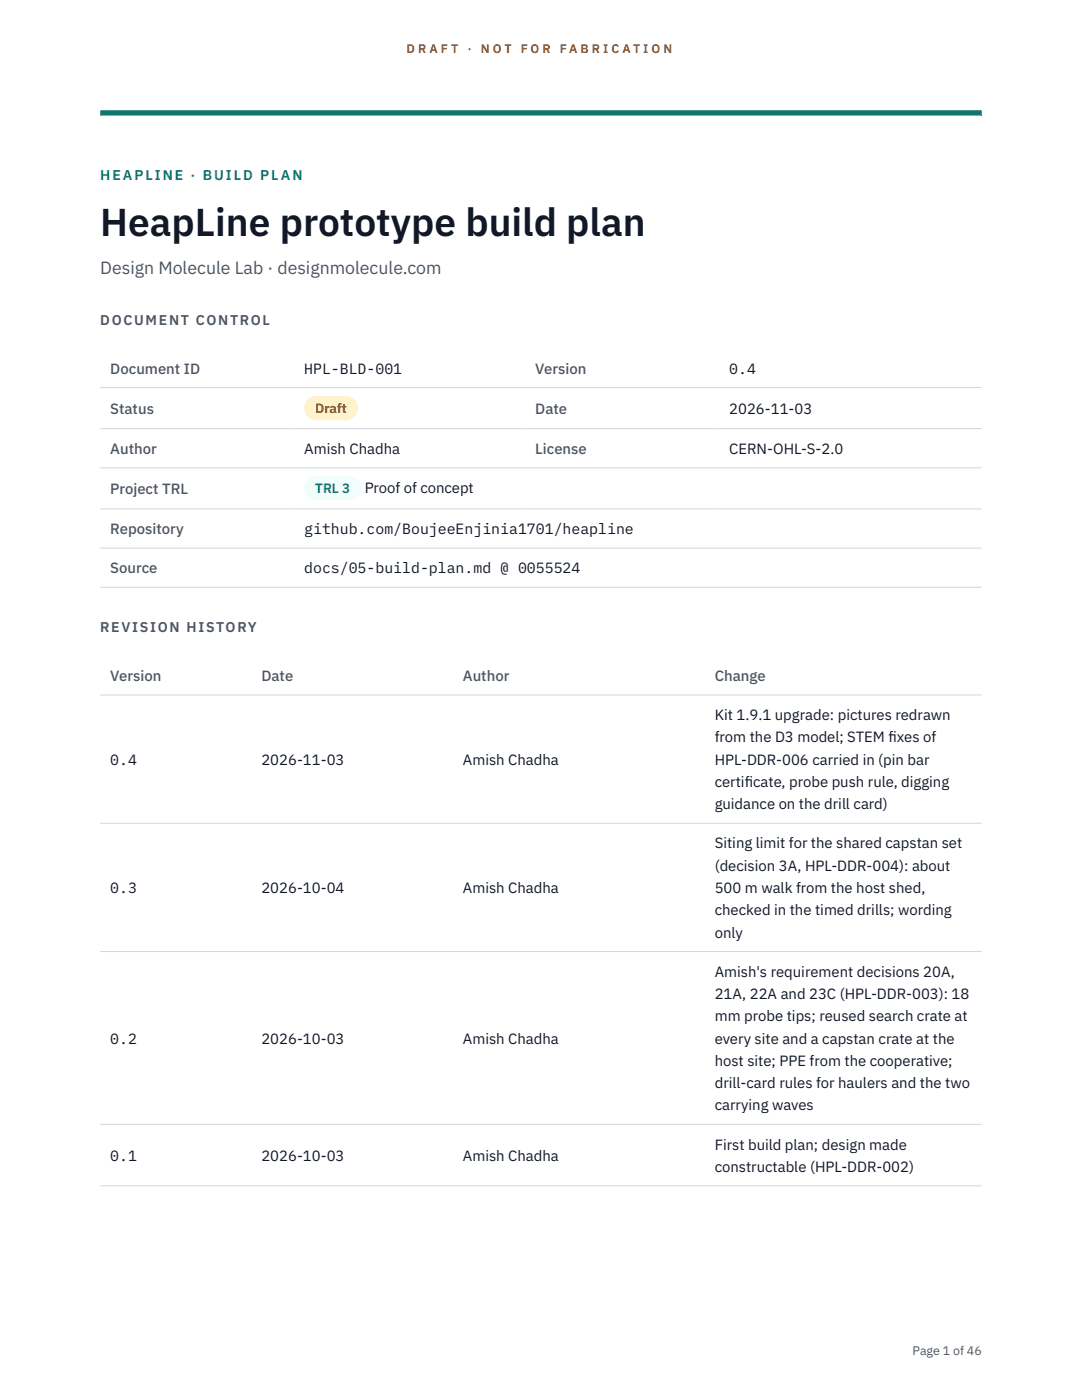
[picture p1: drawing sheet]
<svg xmlns="http://www.w3.org/2000/svg" width="216mm" height="279mm" viewBox="0 0 216 279" stroke-linecap="round" stroke-linejoin="round" font-family="sans-serif">
<defs><g id="words">
<text font-size="7.8" fill="#111827" x="20" y="47.1">HeapLine prototype build plan</text>
<text font-size="3.5" fill="#4b5563" x="20" y="54.6">Design Molecule Lab · designmolecule.com</text>
<g font-size="3" fill="#4b5563">
<text x="22" y="74.5">Document ID</text>
<text x="106.8" y="74.5">Version</text>
<text x="22" y="82.6">Status</text>
<text x="106.8" y="82.6">Date</text>
<text x="22" y="90.6">Author</text>
<text x="106.8" y="90.6">License</text>
<text x="22" y="98.6">Project TRL</text>
<text x="22" y="106.6">Repository</text>
<text x="22" y="114.4">Source</text>
<text x="22" y="135.9">Version</text>
<text x="52.2" y="135.9">Date</text>
<text x="92.4" y="135.9">Author</text>
<text x="142.6" y="135.9">Change</text>
</g>
<g font-size="3" fill="#111827">
<text x="60.7" y="74.5">HPL-BLD-001</text>
<text x="145.5" y="74.5">0.4</text>
<text x="145.5" y="82.6">2026-11-03</text>
<text x="60.7" y="90.6">Amish Chadha</text>
<text x="145.5" y="90.6">CERN-OHL-S-2.0</text>
<text x="72.8" y="98.5">Proof of concept</text>
<text x="60.7" y="106.6">github.com/BoujeeEnjinia1701/heapline</text>
<text x="60.7" y="114.4">docs/05-build-plan.md @ 0055524</text>
<text x="142.6" y="143.7">Kit 1.9.1 upgrade: pictures redrawn</text>
<text x="142.6" y="148.2">from the D3 model; STEM f</text>
<text x="177.3" y="148.2">ixes of</text>
<text x="22" y="152.6">0.4</text>
<text x="52.2" y="152.6">2026-11-03</text>
<text x="92.4" y="152.6">Amish Chadha</text>
<text x="142.6" y="152.6">HPL-DDR-006 carried in (pin bar</text>
<text x="142.6" y="157.1">certif</text>
<text x="142.6" y="161.5">guidance on the drill card)</text>
<text x="148.6" y="157.1">icate, probe push rule, digging</text>
<text x="142.6" y="169.3">Siting limit for the shared capstan set</text>
<text x="142.6" y="173.8">(decision 3A, HPL-DDR-004): about</text>
<text x="22" y="178.2">0.3</text>
<text x="52.2" y="178.2">2026-10-04</text>
<text x="92.4" y="178.2">Amish Chadha</text>
<text x="142.6" y="178.2">500 m walk from the host shed,</text>
<text x="142.6" y="182.7">checked in the timed drills; wording</text>
<text x="142.6" y="187.1">only</text>
<text x="142.6" y="194.9">Amish's requirement decisions 20A,</text>
<text x="142.6" y="199.4">21A, 22A and 23C (HPL-DDR-003): 18</text>
<text x="142.6" y="203.8">mm probe tips; reused search crate at</text>
<text x="22" y="208.3">0.2</text>
<text x="52.2" y="208.3">2026-10-03</text>
<text x="92.4" y="208.3">Amish Chadha</text>
<text x="142.6" y="208.3">every site and a capstan crate at the</text>
<text x="142.6" y="212.7">host site; PPE from the cooperative;</text>
<text x="142.6" y="217.1">drill-card rules for haulers and the two</text>
<text x="142.6" y="221.6">carrying waves</text>
<text x="22" y="231.6">0.1</text>
<text x="52.2" y="231.6">2026-10-03</text>
<text x="92.4" y="231.6">Amish Chadha</text>
<text x="142.6" y="229.4">First build plan; design made</text>
<text x="142.6" y="233.9">constructable (HPL-DDR-002)</text>
</g>
<text font-size="2.8" fill="#0f766e" x="20" y="36">HEAPLINE · BUILD PLAN</text>
<g font-size="2.8" fill="#4b5563">
<text x="20" y="64.8">DOCUMENT CONTROL</text>
<text x="20" y="126.2">REVISION HISTORY</text>
</g>
<text font-size="2.7" fill="#92400e" x="62.9" y="82.5">Draft</text>
<text font-size="2.7" fill="#0f766e" x="62.9" y="98.5">TRL 3</text>
<g font-size="2.5" fill="#b45309">
<text x="81.1" y="10.5">D R A F T</text>
<text x="93.3" y="10.5">·</text>
<text x="95.9" y="10.5">N O T</text>
<text x="103.9" y="10.5">F O R</text>
<text x="111.7" y="10.5">F A B R I C A T I O N</text>
</g>
<text font-size="2.5" fill="#4b5563" x="182.1" y="270.3">Page 1 of 46</text>
</g></defs>
<path d="M20 23.1h175.9zM20 22h175.9v1.1h-175.9z" fill-rule="evenodd" fill="#0f766e"/>
<path d="M20 77.3h175.9M20 85.5h175.9M20 93.4h175.9M20 101.6h175.9M20 109.4h175.9M20 117.2h175.9M20 138.7h175.9M20 164.3h175.9M20 189.9h175.9M20 224.4h175.9M20 236.7h175.9" fill="none" stroke="#d1d5db" stroke-width=".2"/>
<path d="M60.7 79h10.7v4.9h-10.7z" fill="#fef3c7"/>
<path d="M60.7 95.1h11.4v4.8h-11.4z" fill="#f0fdfa"/>
<use href="#words"/>
</svg>
